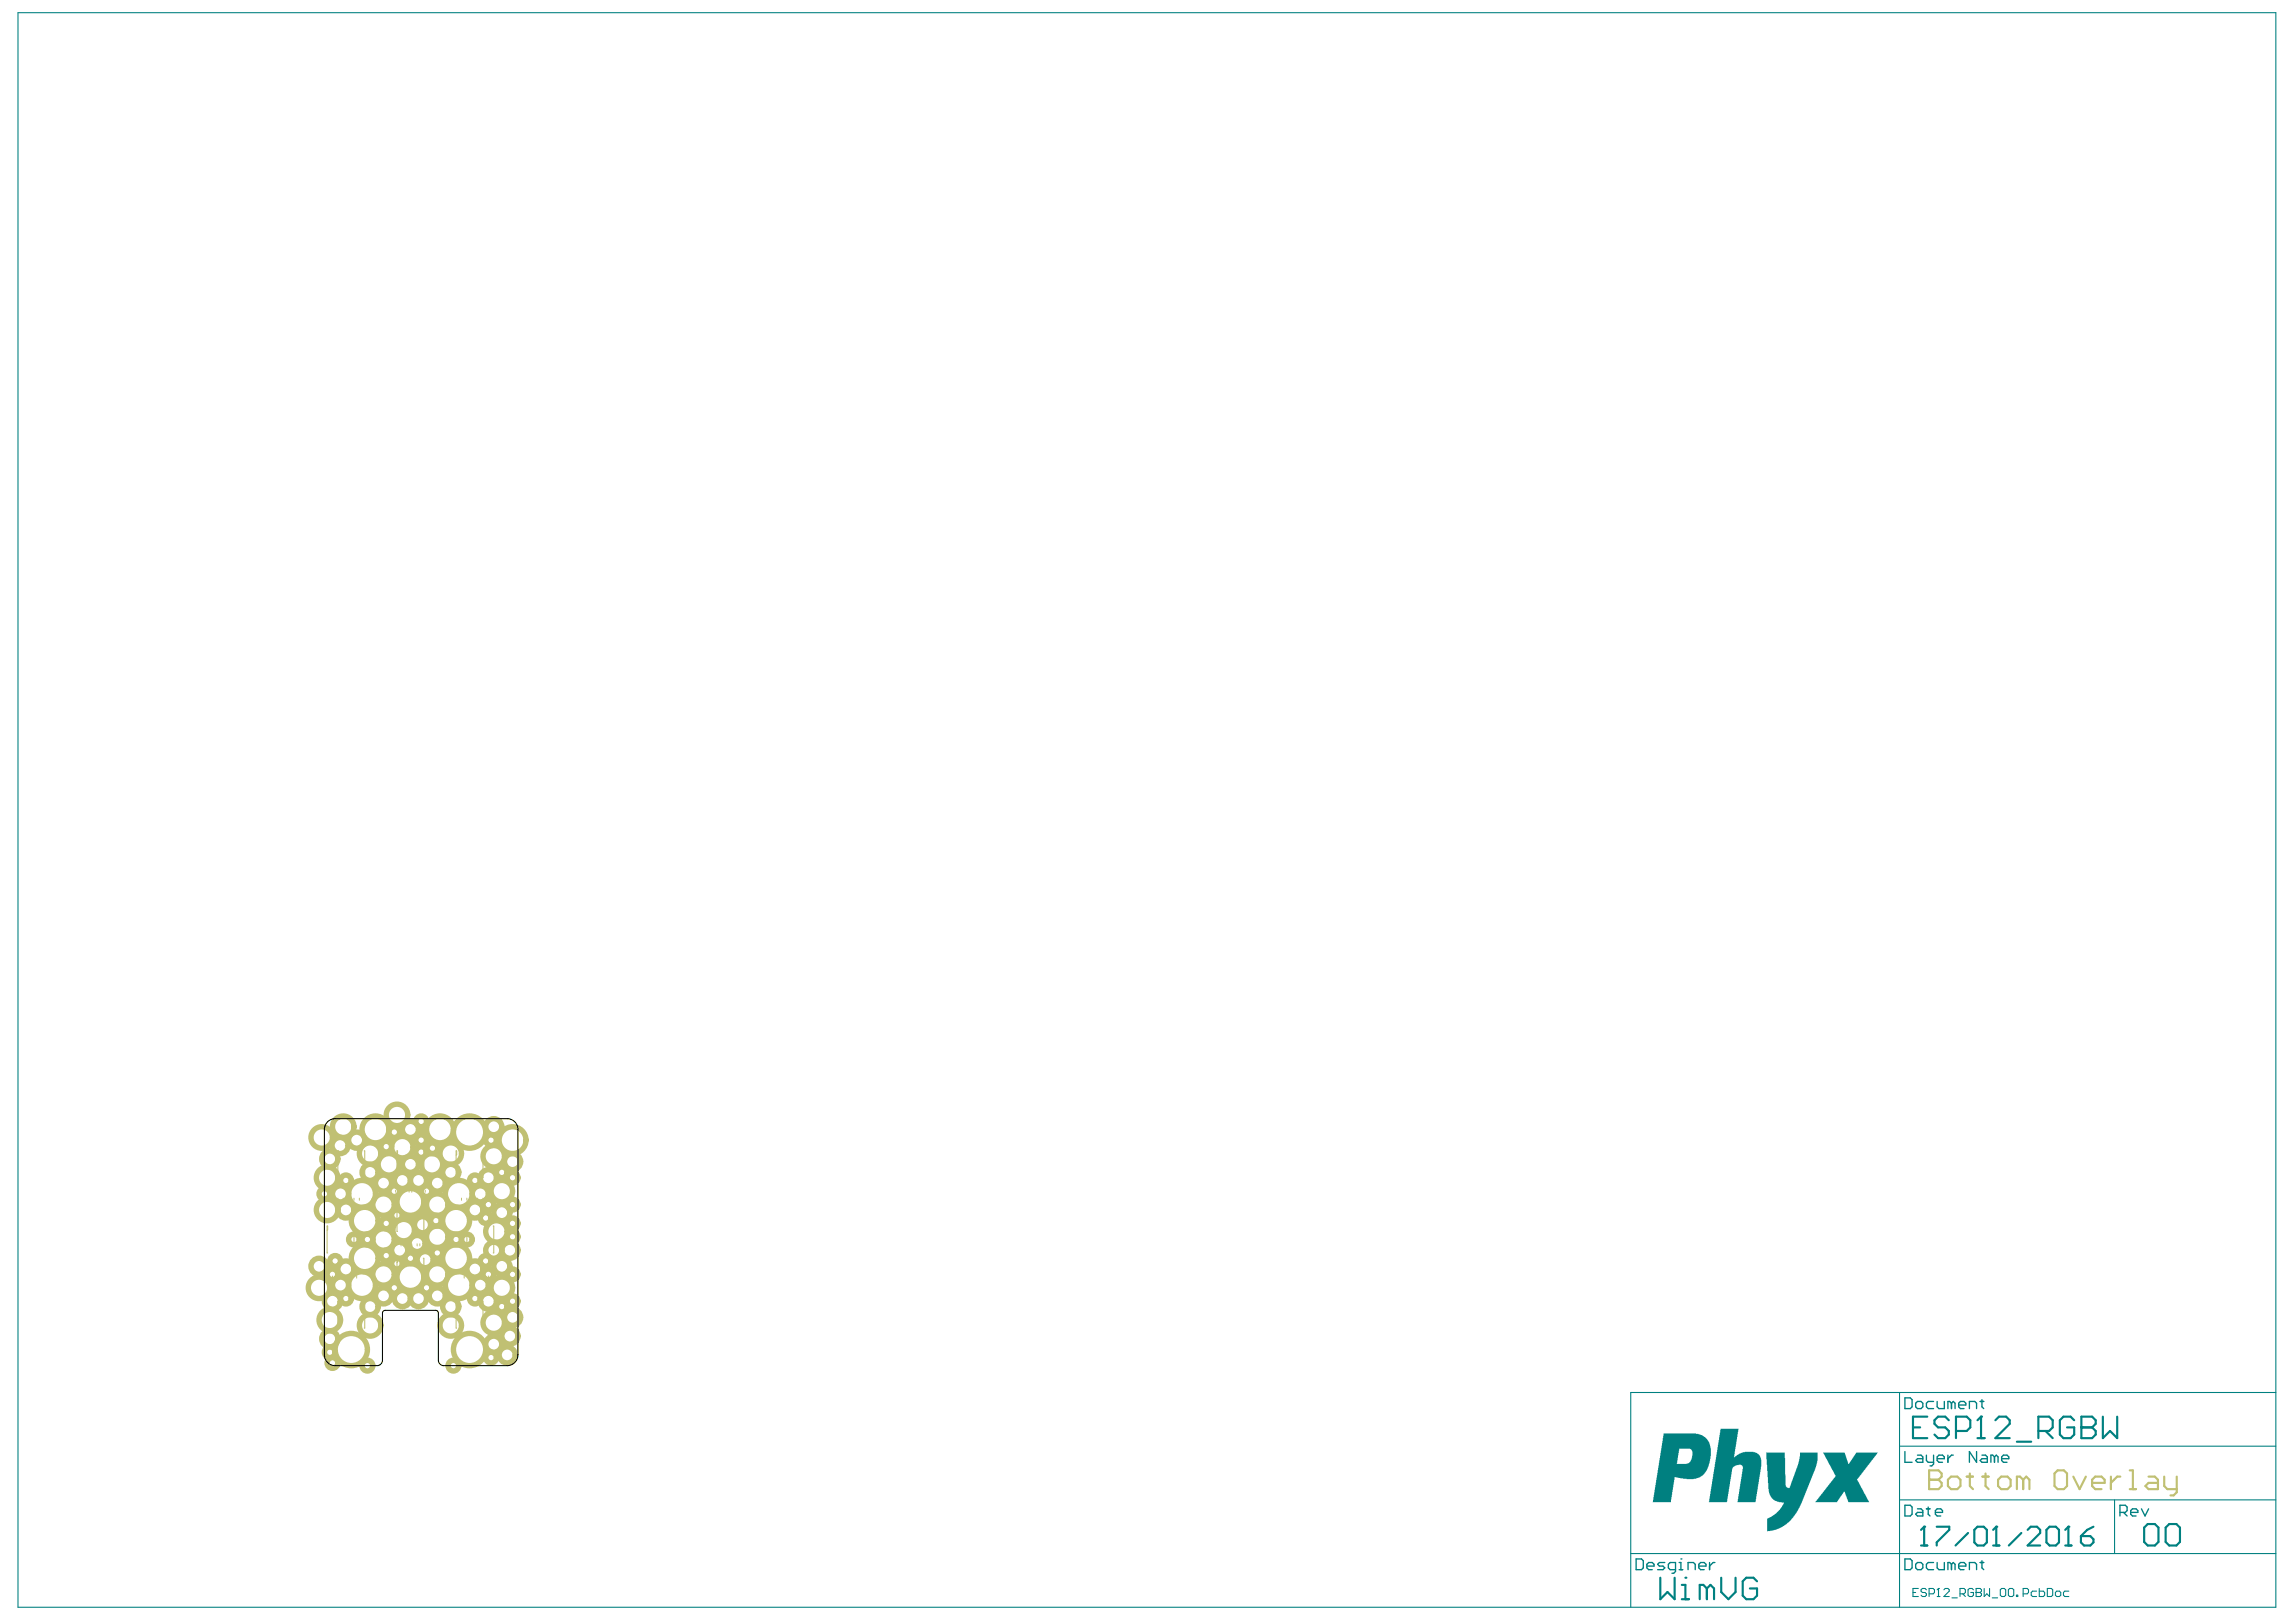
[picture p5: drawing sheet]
<svg xmlns="http://www.w3.org/2000/svg" width="297mm" height="210mm" viewBox="0 0 297 210" stroke-linecap="round" stroke-linejoin="round" font-family="sans-serif">
<g fill="#008080">
<path d="M228.5 188h2.4l.1 4.2 .1 .3 .3 .1 .2-.1 1.1-3.1 .2-.9v-.5h2.2v1l-.3 1.3-1.9 4.6-.7 1.3-1.1 1.1-1 .5-.8 .3-.7 .1v-1.2a.45 .45 0 0 1 .4-.6l.7-.5 .6-.5 .5-1h-.7l-.5-.2-.4-.4-.3-.4-.1-.7z"/>
<path d="M235.9 188h2.7l.5 1.4 .2-.1 .9-1.3h2.7l-2.5 3.3a.38 .38 0 0 0 .1 .5l1.3 2.6h-2.7l-.5-1.4h-.1l-.8 1.4h-2.9l2.3-2.8 .1-.3a.34 .34 0 0 0 .1-.5z"/>
<path d="M222.6 184.9h2.3l-.6 3.7 .8-.5 .6-.2h1.4l.4 .2 .3 .4 .1 .4v.9l-.8 4.6h-2.3l.6-4.1a.58 .58 0 0 0-.1-.7h-.6l-.3 .2a.59 .59 0 0 0-.3 .7l-.7 3.9h-2.3z"/>
<path d="M215.2 185.5h4.2l.9 .3 .6 .5 .3 .7 .1 .4v1.4l-.2 .8-.3 .8-.3 .3-.5 .5-.9 .2h-.9l-1.6-.2-.4 3.2h-2.4zM217.2 187.5l-.3 1.9h1.3l.3-.1 .4-.5 .1-.7a.56 .56 0 0 0-.3-.6z"/>
</g>
<g fill="none" stroke="#008080" stroke-width=".14">
<path d="M2.3 1.6h292.1v206.4h-292.1zM245.7 180.2v27.8M245.7 194.1h48.7M245.7 187.2h48.7M273.6 194.1v6.9M294.4 180.2h-83.4v27.8M211 201h83.4M247.5 206.1h.3M248.2 205.6h-.7v1h.7M249.2 205.7l-.1-.1h-.4l-.2 .1v.2l.2 .2h.4l.1 .2v.1l-.1 .2h-.4l-.2-.2M249.6 206.3h.5l.2-.2v-.4l-.2-.1h-.5v1M250.6 206.6h.4"/>
<path d="M250.8 205.6h.1M250.8 205.6l-.2 .1M250.8 205.6v1M251.5 205.7l.2-.1h.3l.2 .1v.2l-.7 .7h.7M252.5 206.8h.7M253.6 206.3h.5l.2-.2v-.4l-.2-.1h-.5v1M253.9 206.3l.4 .3M255.3 205.7l-.2-.1h-.3l-.2 .1v.7l.2 .2h.3l.2-.2v-.3h-.3M255.7 206.1h.1M255.7 205.6h.5l.2 .1v.2l-.2 .2 .2 .2v.1l-.2 .2h-.5zM255.7 206.1h.5M256.7 205.6v1l.3-.3 .4 .3v-1"/>
<path d="M257.7 206.8h.7M258.8 205.7l.2-.1h.3l.2 .1v.7l-.2 .2h-.3l-.2-.2zM259.8 205.7l.2-.1h.3l.2 .1v.7l-.2 .2h-.3l-.2-.2zM260.9 206.4h.1v.2h-.1zM261.7 206.3h.6l.1-.2v-.4l-.1-.1h-.6v1M263.5 205.9h-.5l-.2 .2v.3l.2 .2h.5M263.8 205.6v1h.5l.2-.2v-.3l-.2-.2h-.5M264.9 205.6h.5l.2 .1v.7l-.2 .2h-.5zM265.9 206.1l.2-.2h.3l.2 .2v.3l-.2 .2h-.3l-.2-.2zM267.6 205.9h-.5l-.1 .2v.3l.1 .2h.5"/>
</g>
<g fill="none" stroke="#008080" stroke-width=".17">
<path d="M246.4 194.8h.7l.3 .2v1l-.3 .2h-.7zM246.4 180.9h.7l.3 .2v1l-.3 .2h-.7zM246.4 187.8v1.4h1M247.8 181.6l.3-.2h.4l.3 .2v.5l-.3 .2h-.4l-.3-.2zM248.1 195.3h.4l.3 .2v.7h-.7l-.3-.2 .3-.3h.7M248.1 188.3h.4l.3 .2v.7h-.7l-.3-.2 .3-.2h.7M249.2 195.3h.5M249.2 188.3v.7l.3 .2h.7M249.5 195v1l.2 .2M250.2 181.4h-.7l-.3 .2v.5l.3 .2h.7M250.2 188.3v1.2l-.3 .2h-.2M250.4 195.7h.9v-.2l-.2-.2h-.5l-.2 .2v.5l.2 .2h.5"/>
<path d="M250.6 188.8h.9v-.3l-.2-.2h-.5l-.2 .2v.5l.2 .2h.5M250.6 181.4v.7l.2 .2h.7v-.9M252 188.3v.9M252.5 181.6l-.3-.2h-.2v.9M252.5 181.6l.2-.2 .2 .2v.7M252.5 181.6v.7M252.7 188.3h-.2l-.5 .5M253.4 181.8h.9v-.2l-.2-.2h-.5l-.2 .2v.5l.2 .2h.5M254.8 182.3v-.9h.7l.2 .2v.7M255.7 187.8v1.4l-.9-1.4v1.4M256.2 181.4h.4M256.4 188.3h.5l.2 .2v.7h-.7l-.2-.2 .2-.2h.7"/>
<path d="M256.4 181.1v1l.2 .2M258 188.5l-.2-.2h-.2v.9M258 188.5v.7M258 188.5l.3-.2 .2 .2v.7M259 188.8h.9v-.3l-.2-.2h-.5l-.2 .2v.5l.2 .2h.5M274.3 195.7h.7l.2-.2v-.5l-.2-.2h-.7v1.4M274.7 195.7l.5 .5M275.7 195.7h.9v-.2l-.3-.2h-.4l-.2 .2v.5l.2 .2h.4M277 195.3l.5 .9 .5-.9M211.7 201.7h.7l.2 .3v.9l-.2 .2h-.7zM213.1 202.7h.9v-.3l-.2-.2h-.5l-.2 .2v.5l.2 .2h.5M215.4 202.2h-.7l-.3 .2 .3 .3h.4l.3 .2-.3 .2h-.7"/>
<path d="M216.8 203.1h-.7l-.3-.2v-.5l.3-.2h.7v1.2l-.3 .2h-.2M217.2 203.1h.5M217.2 202.2h.3v.9M217.5 201.7h.1M218.4 203.1v-.9h.7l.2 .2v.7M219.8 202.7h.9v-.3l-.2-.2h-.5l-.2 .2v.5l.2 .2h.5M221.2 202.2v.9M221.9 202.2h-.3l-.4 .5M246.4 201.7h.7l.3 .3v.9l-.3 .2h-.7zM247.8 202.4l.3-.2h.4l.3 .2v.5l-.3 .2h-.4l-.3-.2zM250.2 202.2h-.7l-.3 .2v.5l.3 .2h.7M250.6 202.2v.7l.2 .2h.7v-.9"/>
<path d="M252.5 202.4l-.3-.2h-.2v.9M252.5 202.4v.7M252.5 202.4l.2-.2 .2 .2v.7M253.4 202.7h.9v-.3l-.2-.2h-.5l-.2 .2v.5l.2 .2h.5M254.8 203.1v-.9h.7l.2 .2v.7M256.2 202.2h.4M256.4 202v.9l.2 .2"/>
</g>
<g fill="none" stroke="#008080" stroke-width=".28">
<path d="M247.5 184.7h.9M248.9 197.6h.1M248.9 197.6v2.4M248.9 197.6l-.4 .4M249.3 183.3h-1.8v2.8h1.8M250.6 197.6h1.6v.4l-1.6 1.6v.4M252.1 183.8l-.4-.5h-1l-.4 .5v.5l.4 .4h1l.4 .5v.4l-.4 .5h-1l-.4-.5M253 185.2h1.4l.5-.5v-.9l-.5-.5h-1.4v2.8M254.6 198.4l-1.6 1.6M255.4 198l.4-.4h.8l.4 .4v1.6l-.4 .4h-.8l-.4-.4zM255.8 186.1h1M256.3 183.3h.1"/>
<path d="M256.3 183.3l-.5 .5M256.3 183.3v2.8M258.1 183.8l.5-.5h.9l.5 .5v.5l-1.9 1.8h1.9M258.3 197.6h.1M258.3 197.6v2.4M258.3 197.6l-.4 .4M260.9 186.6h1.9M261.5 198.4l-1.6 1.6M262.3 198l.4-.4h.8l.4 .4v.4l-1.6 1.6h1.6M263.7 185.2h1.4l.5-.5v-.9l-.5-.5h-1.4v2.8M264.6 185.2l1 .9M264.8 198l.4-.4h.8l.4 .4v1.6l-.4 .4h-.8l-.4-.4z"/>
<path d="M267.6 197.6h.1M267.6 197.6v2.4M267.6 197.6l-.4 .4M268.3 183.8l-.4-.5h-.9l-.5 .5v1.8l.5 .5h.9l.4-.5v-.9h-.9M269.2 198.8h1.2l.4 .4v.4l-.4 .4h-.8l-.4-.4zM269.3 184.7h.1M269.3 183.3h1.4l.4 .5v.5l-.4 .4 .4 .5v.4l-.4 .5h-1.4zM269.3 184.7h1.4M270.8 197.6l-.8 .4-.8 .8M272.1 183.3v2.8l.9-.9 .9 .9v-2.8M277.4 197.7l.5-.5h.9l.4 .5v1.8l-.4 .5h-.9l-.5-.5zM280.2 197.7l.4-.5h1l.4 .5v1.8l-.4 .5h-1l-.4-.5z"/>
<path d="M214.8 204.2v2.8l.9-1 1 1v-2.8M217.6 207h.9M217.6 205.1h.4v1.9M218 204.2h.1M220.8 205.6l-.4-.5h-.5v1.9M220.8 205.6v1.4M220.8 205.6l.5-.5 .5 .5v1.4M222.7 204.2v1.8l.9 1 .9-1v-1.8M227.3 204.6l-.5-.4h-.9l-.4 .4v1.9l.4 .5h.9l.5-.5v-.9h-.9M248.5 200h.8M257.9 200h.8M267.2 200h.8"/>
</g>
<g fill="#c0c073">
<path d="M58 160.6l.4 .1v.4l-.2 .2h-.6l.4-.4z"/>
<path d="M58 147.5l.3-.3h.4v.7l-.5-.1z"/>
<path d="M55 160.7l.9 .6v.5l-.1 .2h-.4l-.4-.4z"/>
<path d="M56.2 162.8l.9 .2v.4l-.2 .1h-.7l-.1-.1 .1-.2z"/>
<path d="M54.1 145.8h1.1v1.1h-1.1z"/>
<path d="M50 146.9h.7v.6h-.7z"/>
<path d="M54.8 155.9l.9 1.2v.3l-.2 .2h-.1l-.4-.3h-.9v-.2l.7-.7z"/>
<path d="M52.6 157.3h1.2v.5l-.3 .3h-.4l-.5-.5z"/>
</g>
<g fill="none" stroke="#c0c073" stroke-width=".13">
<path d="M42.7 155.1v.2M43.4 155.1v.2M43.7 155.1v.2M44.4 155.1v.2M44.8 155.1v.2M45.4 155.1v.2M45.8 155.1v.2M46.5 155.1v.2M51.2 154v.3M51.9 154v.3M52.2 154v.3M52.9 154v.3"/>
<path d="M53.3 154v.3M54 154v.3M54.3 154v.3M55 154v.3M59.7 155.1v.2M60.4 155.1v.2M60.7 155.1v.2M61.4 155.1v.2M61.8 155.1v.2M62.5 155.1v.2M62.8 155.1v.2M63.5 155.1v.2"/>
<path d="M42.3 165.1v.3M43 165.1v.3M43.4 165.1v.3M44.1 165.1v.3M44.4 165.1v.3M45.1 165.1v.3M45.4 165.1v.3M46.1 165.1v.3M51.2 161v.2M51.9 161v.2M52.2 161v.2M52.9 161v.2"/>
<path d="M53.3 161v.2M54 161v.2M54.3 161v.2M55 161v.2M60.1 165.1v.3M60.7 165.1v.3M61.1 165.1v.3M61.8 165.1v.3M62.1 165.1v.3M62.8 165.1v.3M63.2 165.1v.3M63.9 165.1v.3"/>
</g>
<g fill="none" stroke="#c0c073" stroke-width=".14">
<path d="M42.3 159.2l.1-.5h-.1v3.4h.1M43.7 149.5l.1-.6h-.1v3.5h.1M45.7 158.7h.1v3.4h-.1M47.1 148.9h.1v3.5h-.1M51.4 149.5v-.6v3.5M51.4 156.4v-.5v3.5M54.8 148.9v3.5M54.8 155.9v3.5M59 149.5l.1-.6h-.1v3.5h.1M60.4 159.2l.1-.5h-.1v3.4h.1M62.4 148.9h.1v3.5h-.1M63.8 158.7h.1v3.4h-.1"/>
<path d="M43.7 168.9l.1-.5h-.1v3.5h.1M47.1 168.4h.1v3.5h-.1M51.4 163.4v-.6v3.5M54.8 162.8v3.5M59 168.9l.1-.5h-.1v3.5h.1M62.4 168.4h.1v3.5h-.1"/>
</g>
<g fill="none" stroke="#c0c073" stroke-width=".28">
<path d="M249.6 191.5h.1M249.6 190.3h1.2l.4 .4v.4l-.4 .4 .4 .4v.4l-.4 .4h-1.2zM249.6 191.5h1.2M252 191.5l.4-.4h.8l.4 .4v.8l-.4 .4h-.8l-.4-.4zM254.4 191.1h.9M254.8 190.7v1.6l.5 .4M256.5 191.1h.8M256.9 190.7v1.6l.4 .4M258.5 191.5l.4-.4h.8l.4 .4v.8l-.4 .4h-.8l-.4-.4zM261.7 191.5l-.4-.4h-.4v1.6M261.7 191.5v1.2M261.7 191.5l.4-.4 .5 .4v1.2"/>
<path d="M265.8 190.7l.4-.4h.8l.4 .4v1.6l-.4 .4h-.8l-.4-.4zM268.2 191.1l.8 1.6 .9-1.6M270.7 191.9h1.6v-.4l-.4-.4h-.8l-.4 .4v.8l.4 .4h.8M273.1 191.1v1.6M274.3 191.1h-.4l-.8 .8M275.5 192.7h.8M275.5 190.3h.4v2.4M278 191.1h.8l.4 .4v1.2h-1.2l-.4-.4 .4-.4h1.2M280 191.1v1.2l.4 .4h1.2M281.6 191.1v2l-.4 .4h-.4"/>
</g>
<g fill="none" stroke="#c0c073" stroke-width=".7">
<circle cx="41.6" cy="147.2" r="1.39"/>
<circle cx="42" cy="154.5" r=".7"/>
<circle cx="42.3" cy="156.6" r="1.39"/>
<circle cx="42.3" cy="152.4" r="1.39"/>
<circle cx="42.7" cy="150" r="1.04"/>
<circle cx="44" cy="148.2" r="1.04"/>
<circle cx="44.1" cy="154.5" r="1.04"/>
<circle cx="44.4" cy="145.8" r="1.39"/>
<circle cx="44.8" cy="152.8" r=".7"/>
<circle cx="44.8" cy="156.6" r="1.04"/>
<circle cx="46.1" cy="147.5" r="1.04"/>
<circle cx="46.8" cy="154.5" r="1.74"/>
<circle cx="47.2" cy="158" r="1.74"/>
<circle cx="47.9" cy="151.7" r="1.04"/>
<circle cx="47.9" cy="149.3" r="1.39"/>
<circle cx="48.6" cy="146.2" r="1.74"/>
<circle cx="49.6" cy="153.1" r="1.04"/>
<circle cx="49.6" cy="155.9" r="1.39"/>
<circle cx="50" cy="158.3" r=".7"/>
<circle cx="50" cy="148.4" r=".7"/>
<circle cx="50.3" cy="150.7" r="1.39"/>
<circle cx="51" cy="146.5" r=".7"/>
<circle cx="51" cy="154.1" r=".7"/>
<circle cx="51.4" cy="157.3" r=".7"/>
<circle cx="51.4" cy="144.3" r="1.39"/>
<circle cx="52.1" cy="152.8" r="1.04"/>
<circle cx="52.1" cy="148.5" r="1.39"/>
<circle cx="52.2" cy="159.2" r="1.39"/>
<circle cx="53.1" cy="146.2" r="1.04"/>
<circle cx="53.1" cy="150.7" r="1.04"/>
<circle cx="53.1" cy="155.5" r="1.74"/>
<circle cx="54.1" cy="152.8" r="1.04"/>
<circle cx="54.5" cy="147.5" r=".7"/>
<circle cx="54.5" cy="145.1" r=".7"/>
<circle cx="54.5" cy="149.1" r=".7"/>
<circle cx="54.7" cy="158.5" r="1.04"/>
<circle cx="55.2" cy="154.1" r=".7"/>
<circle cx="55.9" cy="150.7" r="1.39"/>
<circle cx="55.9" cy="148.6" r=".7"/>
<circle cx="56.4" cy="158" r=".7"/>
<circle cx="56.6" cy="153.1" r="1.04"/>
<circle cx="56.6" cy="155.9" r="1.39"/>
<circle cx="56.9" cy="146.2" r="1.74"/>
<circle cx="58.3" cy="151.7" r="1.04"/>
<circle cx="58.3" cy="149.3" r="1.39"/>
<circle cx="59" cy="158" r="1.74"/>
<circle cx="59.4" cy="154.5" r="1.74"/>
<circle cx="60.7" cy="146.5" r="2.09"/>
<circle cx="61.4" cy="152.8" r=".7"/>
<circle cx="61.4" cy="156.6" r="1.04"/>
<circle cx="62.1" cy="154.5" r="1.04"/>
<circle cx="62.8" cy="157.6" r=".7"/>
<circle cx="63.2" cy="155.9" r=".7"/>
<circle cx="63.2" cy="152.4" r="1.04"/>
<circle cx="63.5" cy="147.5" r=".7"/>
<circle cx="63.9" cy="145.8" r="1.04"/>
<circle cx="63.9" cy="149.6" r="1.39"/>
<circle cx="64.2" cy="159.4" r="1.39"/>
<circle cx="64.9" cy="151.7" r=".7"/>
<circle cx="64.9" cy="156.9" r="1.04"/>
<circle cx="64.9" cy="154.1" r="1.39"/>
<circle cx="66.3" cy="155.9" r=".7"/>
<circle cx="66.3" cy="152.4" r=".7"/>
<circle cx="66.3" cy="158.3" r=".7"/>
<circle cx="66.3" cy="150.3" r="1.04"/>
<circle cx="66.3" cy="147.5" r="1.74"/>
<circle cx="41.3" cy="163.9" r="1.04"/>
<circle cx="41.3" cy="166.7" r="1.39"/>
<circle cx="42.7" cy="175" r=".7"/>
<circle cx="42.7" cy="173.3" r="1.04"/>
<circle cx="42.7" cy="170.8" r="1.39"/>
<circle cx="43" cy="164.9" r=".7"/>
<circle cx="43" cy="176.4" r=".7"/>
<circle cx="43" cy="168.4" r="1.04"/>
<circle cx="43.4" cy="163.2" r=".7"/>
<circle cx="44.1" cy="166.3" r="1.04"/>
<circle cx="44.8" cy="168" r=".7"/>
<circle cx="44.8" cy="164.2" r="1.04"/>
<circle cx="45.4" cy="174.6" r="2.09"/>
<circle cx="45.8" cy="160.4" r=".7"/>
<circle cx="46.8" cy="166.3" r="1.74"/>
<circle cx="47.2" cy="162.8" r="1.74"/>
<circle cx="47.5" cy="176.7" r=".7"/>
<circle cx="47.5" cy="160.4" r=".7"/>
<circle cx="47.9" cy="169.1" r="1.04"/>
<circle cx="47.9" cy="171.5" r="1.39"/>
<circle cx="49.6" cy="167.7" r="1.04"/>
<circle cx="49.6" cy="160.4" r="1.39"/>
<circle cx="49.6" cy="164.9" r="1.39"/>
<circle cx="50" cy="162.5" r=".7"/>
<circle cx="51" cy="166.7" r=".7"/>
<circle cx="51.4" cy="163.5" r=".7"/>
<circle cx="51.7" cy="161.8" r="1.04"/>
<circle cx="52.1" cy="168" r="1.04"/>
<circle cx="53.1" cy="162.8" r=".7"/>
<circle cx="53.1" cy="165.3" r="1.74"/>
<circle cx="54" cy="160.9" r="1.04"/>
<circle cx="54.1" cy="168" r="1.04"/>
<circle cx="55" cy="163" r="1.04"/>
<circle cx="55.2" cy="166.7" r=".7"/>
<circle cx="56.6" cy="162.1" r=".7"/>
<circle cx="56.6" cy="167.7" r="1.04"/>
<circle cx="56.6" cy="160.1" r="1.39"/>
<circle cx="56.6" cy="164.9" r="1.39"/>
<circle cx="58.3" cy="169.1" r="1.04"/>
<circle cx="58.3" cy="171.5" r="1.39"/>
<circle cx="58.7" cy="176.7" r=".7"/>
<circle cx="59" cy="160.4" r=".7"/>
<circle cx="59" cy="162.8" r="1.74"/>
<circle cx="59.4" cy="166.3" r="1.74"/>
<circle cx="60.4" cy="160.4" r=".7"/>
<circle cx="60.7" cy="174.6" r="2.09"/>
<circle cx="61.4" cy="168" r=".7"/>
<circle cx="61.4" cy="164.2" r="1.04"/>
<circle cx="62.1" cy="166.3" r="1.04"/>
<circle cx="62.8" cy="163.2" r=".7"/>
<circle cx="63.2" cy="164.9" r=".7"/>
<circle cx="63.2" cy="168.4" r="1.04"/>
<circle cx="63.5" cy="175.7" r=".7"/>
<circle cx="63.9" cy="161.8" r="1.04"/>
<circle cx="63.9" cy="174" r="1.04"/>
<circle cx="63.9" cy="171.2" r="1.39"/>
<circle cx="64.9" cy="169.1" r=".7"/>
<circle cx="64.9" cy="163.9" r="1.04"/>
<circle cx="64.9" cy="166.7" r="1.39"/>
<circle cx="65.6" cy="175.3" r="1.04"/>
<circle cx="66" cy="161.8" r="1.04"/>
<circle cx="66" cy="172.9" r="1.04"/>
<circle cx="66.3" cy="164.9" r=".7"/>
<circle cx="66.3" cy="168.4" r=".7"/>
<circle cx="66.3" cy="160.1" r=".7"/>
<circle cx="66.3" cy="170.5" r="1.04"/>
</g>
<path d="M42.2 145.3l.3-.3 .4-.2h.5h22.2a1.39 1.39 0 0 1 1.4 1.4v29.1a1.39 1.39 0 0 1-1.4 1.4h-8.2a.7 .7 0 0 1-.7-.7v-6.1l-.2-.3h-.1h-6.7l-.2 .3v6.1a.7 .7 0 0 1-.7 .7h-5.4a1.39 1.39 0 0 1-1.4-1.4v-29.1v-.5z" fill="none" stroke="#000" stroke-width=".14"/>
</svg>
